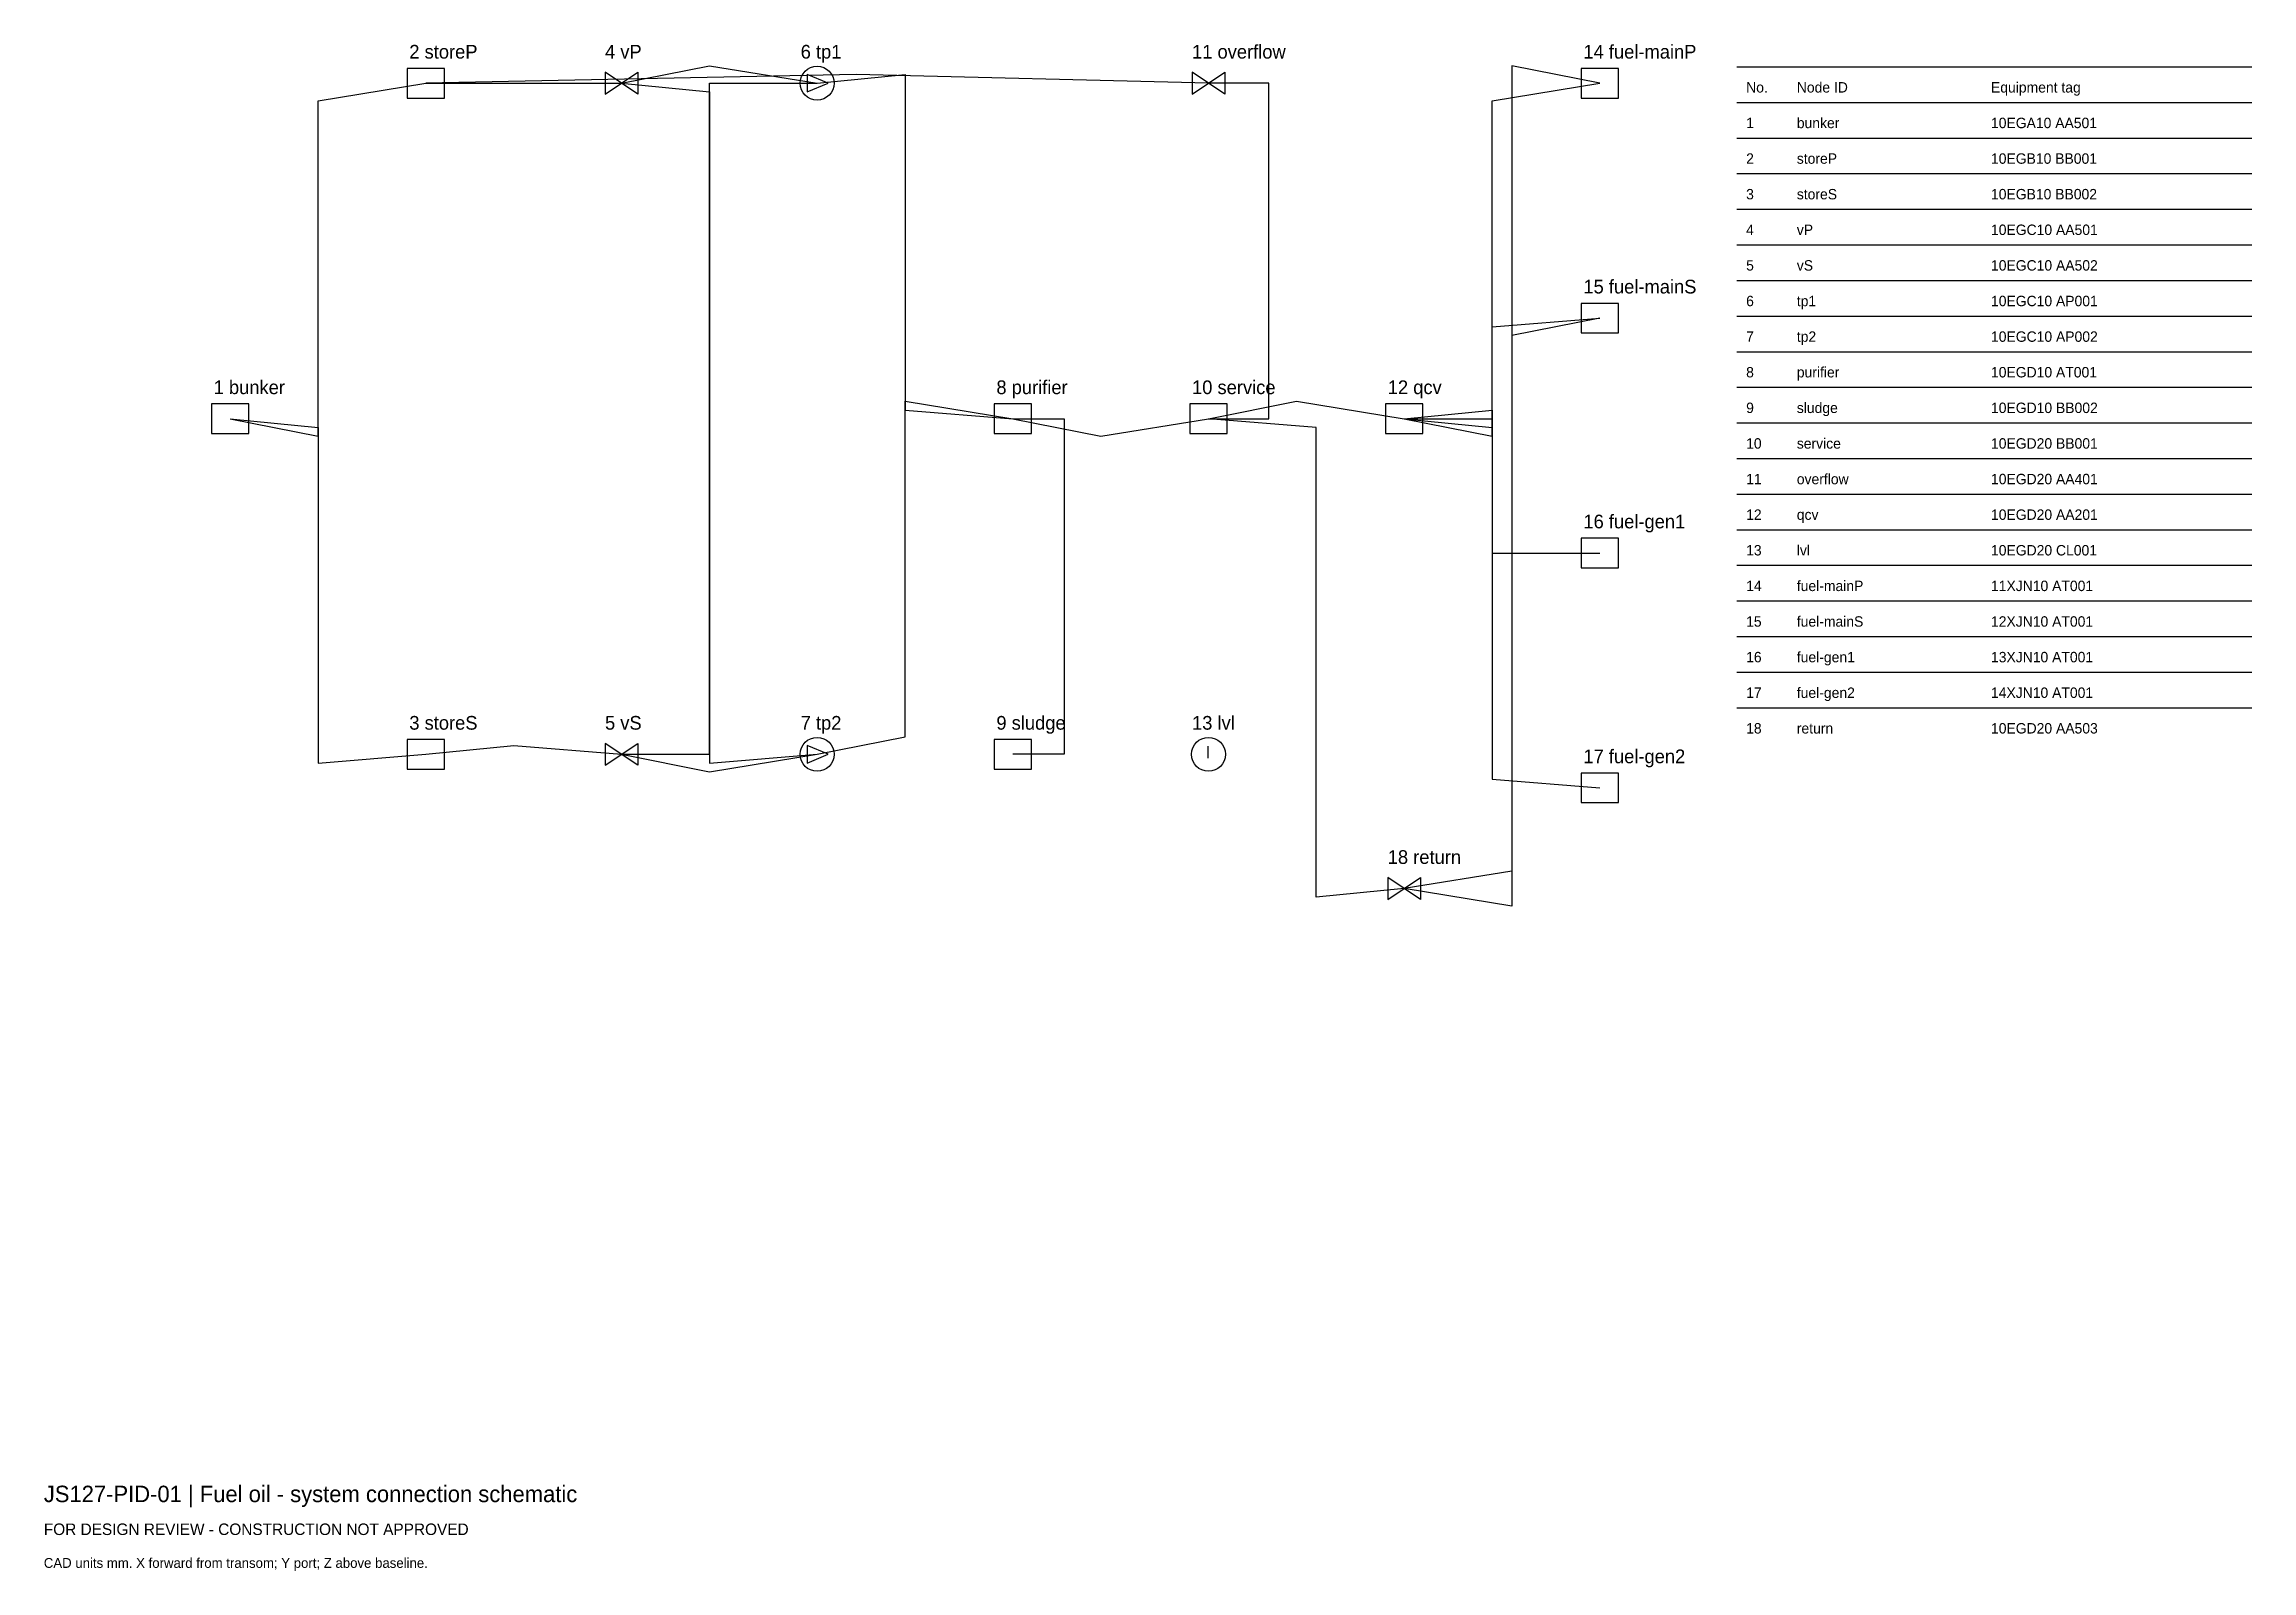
# Model space of a CAD drawing. Header units: millimetres. Extents: x 0 to 403, y -25 to 254.
import ezdxf

# ---------------------------------------------------------------- set-up
doc = ezdxf.new("R2010")
doc.units = ezdxf.units.MM
for name, color, linetype in [('ANNOTATION', 7, 'Continuous'), ('EQUIPMENT', 3, 'Continuous'), ('GEOMETRY', 7, 'Continuous'), ('PIPING', 4, 'Continuous')]:
    doc.layers.add(name, color=color, linetype=linetype)

msp = doc.modelspace()

# ---------------------------------------------------------------- linework, layer by layer
at = {"layer": 'EQUIPMENT'}
for points in [[(66.31, 244.3), (73.11, 244.3), (73.11, 249.7), (66.31, 249.7)], [(102.43, 245), (108.43, 249), (108.43, 245), (102.43, 249)], [(139.34, 245.4), (143.14, 247), (139.34, 248.6)], [(209.57, 245), (215.57, 249), (215.57, 245), (209.57, 249)], [(280.6, 244.3), (287.4, 244.3), (287.4, 249.7), (280.6, 249.7)], [(280.6, 201.43), (287.4, 201.43), (287.4, 206.82), (280.6, 206.82)], [(30.6, 183.05), (37.4, 183.05), (37.4, 188.45), (30.6, 188.45)], [(173.46, 183.05), (180.26, 183.05), (180.26, 188.45), (173.46, 188.45)], [(209.17, 183.05), (215.97, 183.05), (215.97, 188.45), (209.17, 188.45)], [(244.89, 183.05), (251.69, 183.05), (251.69, 188.45), (244.89, 188.45)], [(280.6, 158.55), (287.4, 158.55), (287.4, 163.95), (280.6, 163.95)], [(66.31, 121.8), (73.11, 121.8), (73.11, 127.2), (66.31, 127.2)], [(102.43, 122.5), (108.43, 126.5), (108.43, 122.5), (102.43, 126.5)], [(139.34, 122.9), (143.14, 124.5), (139.34, 126.1)], [(173.46, 121.8), (180.26, 121.8), (180.26, 127.2), (173.46, 127.2)], [(280.6, 115.68), (287.4, 115.68), (287.4, 121.08), (280.6, 121.08)], [(245.29, 98), (251.29, 102), (251.29, 98), (245.29, 102)]]:
    msp.add_lwpolyline(points, close=True, dxfattribs=at)
for centre in [(141.14, 247), (141.14, 124.5), (212.57, 124.5)]:
    msp.add_circle(centre, 3.1, dxfattribs=at)
at = {"layer": 'GEOMETRY'}
for p, q in [((309, 250), (403, 250)), ((309, 243.5), (403, 243.5)), ((309, 237), (403, 237)), ((309, 230.5), (403, 230.5)), ((309, 224), (403, 224)), ((309, 217.5), (403, 217.5)), ((309, 211), (403, 211)), ((309, 204.5), (403, 204.5)), ((309, 198), (403, 198)), ((309, 191.5), (403, 191.5)), ((309, 185), (403, 185)), ((309, 178.5), (403, 178.5)), ((309, 172), (403, 172)), ((309, 165.5), (403, 165.5)), ((309, 159), (403, 159)), ((309, 152.5), (403, 152.5)), ((309, 146), (403, 146)), ((309, 139.5), (403, 139.5)), ((309, 133), (403, 133))]:
    msp.add_line(p, q, dxfattribs=at)
at = {"layer": 'PIPING'}
for points in [[(105.43, 247), (121.5, 250.2), (121.5, 250.2), (141.14, 247)], [(284, 247), (267.93, 250.2), (267.93, 103.2), (248.29, 100)], [(34, 185.75), (50.07, 182.55), (50.07, 243.8), (69.71, 247)], [(212.57, 247), (148.29, 248.6), (148.29, 248.6), (69.71, 247)], [(69.71, 247), (85.79, 247), (85.79, 247), (105.43, 247)], [(105.43, 247), (121.5, 245.4), (121.5, 122.9), (141.14, 124.5)], [(105.43, 124.5), (121.5, 124.5), (121.5, 247), (141.14, 247)], [(141.14, 247), (157.21, 248.6), (157.21, 187.35), (176.86, 185.75)], [(212.57, 185.75), (223.57, 185.75), (223.57, 247), (212.57, 247)], [(248.29, 185.75), (264.36, 182.55), (264.36, 243.8), (284, 247)], [(248.29, 185.75), (264.36, 184.15), (264.36, 202.53), (284, 204.12)], [(284, 204.12), (267.93, 200.93), (267.93, 96.8), (248.29, 100)], [(34, 185.75), (50.07, 184.15), (50.07, 122.9), (69.71, 124.5)], [(141.14, 124.5), (157.21, 127.7), (157.21, 188.95), (176.86, 185.75)], [(176.86, 185.75), (192.93, 182.55), (192.93, 182.55), (212.57, 185.75)], [(176.86, 185.75), (186.26, 185.75), (186.26, 124.5), (176.86, 124.5)], [(212.57, 185.75), (228.64, 188.95), (228.64, 188.95), (248.29, 185.75)], [(248.29, 100), (232.21, 98.4), (232.21, 184.15), (212.57, 185.75)], [(248.29, 185.75), (264.36, 187.35), (264.36, 119.98), (284, 118.38)], [(248.29, 185.75), (264.36, 185.75), (264.36, 161.25), (284, 161.25)], [(69.71, 124.5), (85.79, 126.1), (85.79, 126.1), (105.43, 124.5)], [(105.43, 124.5), (121.5, 121.3), (121.5, 121.3), (141.14, 124.5)]]:
    msp.add_lwpolyline(points, dxfattribs=at)

# ---------------------------------------------------------------- texts
at = {"layer": 'ANNOTATION'}
for s, height, p in [('2 storeP', 2.5, (66.71, 251.5)), ('4 vP', 2.5, (102.43, 251.5)), ('6 tp1', 2.5, (138.14, 251.5)), ('11 overflow', 2.5, (209.57, 251.5)), ('14 fuel-mainP', 2.5, (281, 251.5)), ('No.', 1.9, (310.7, 245.3)), ('Node ID', 1.9, (319.95, 245.3)), ('Equipment tag', 1.9, (355.39, 245.3)), ('1', 1.9, (310.7, 238.8)), ('bunker', 1.9, (319.95, 238.8)), ('10EGA10 AA501', 1.9, (355.39, 238.8)), ('2', 1.9, (310.7, 232.3)), ('storeP', 1.9, (319.95, 232.3)), ('10EGB10 BB001', 1.9, (355.39, 232.3)), ('3', 1.9, (310.7, 225.8)), ('storeS', 1.9, (319.95, 225.8)), ('10EGB10 BB002', 1.9, (355.39, 225.8)), ('4', 1.9, (310.7, 219.3)), ('vP', 1.9, (319.95, 219.3)), ('10EGC10 AA501', 1.9, (355.39, 219.3)), ('5', 1.9, (310.7, 212.8)), ('vS', 1.9, (319.95, 212.8)), ('10EGC10 AA502', 1.9, (355.39, 212.8)), ('15 fuel-mainS', 2.5, (281, 208.62)), ('6', 1.9, (310.7, 206.3)), ('tp1', 1.9, (319.95, 206.3)), ('10EGC10 AP001', 1.9, (355.39, 206.3)), ('7', 1.9, (310.7, 199.8)), ('tp2', 1.9, (319.95, 199.8)), ('10EGC10 AP002', 1.9, (355.39, 199.8)), ('8', 1.9, (310.7, 193.3)), ('purifier', 1.9, (319.95, 193.3)), ('10EGD10 AT001', 1.9, (355.39, 193.3)), ('1 bunker', 2.5, (31, 190.25)), ('8 purifier', 2.5, (173.86, 190.25)), ('10 service', 2.5, (209.57, 190.25)), ('12 qcv', 2.5, (245.29, 190.25)), ('9', 1.9, (310.7, 186.8)), ('sludge', 1.9, (319.95, 186.8)), ('10EGD10 BB002', 1.9, (355.39, 186.8)), ('10', 1.9, (310.7, 180.3)), ('service', 1.9, (319.95, 180.3)), ('10EGD20 BB001', 1.9, (355.39, 180.3)), ('11', 1.9, (310.7, 173.8)), ('overflow', 1.9, (319.95, 173.8)), ('10EGD20 AA401', 1.9, (355.39, 173.8)), ('16 fuel-gen1', 2.5, (281, 165.75)), ('12', 1.9, (310.7, 167.3)), ('qcv', 1.9, (319.95, 167.3)), ('10EGD20 AA201', 1.9, (355.39, 167.3)), ('13', 1.9, (310.7, 160.8)), ('lvl', 1.9, (319.95, 160.8)), ('10EGD20 CL001', 1.9, (355.39, 160.8)), ('14', 1.9, (310.7, 154.3)), ('fuel-mainP', 1.9, (319.95, 154.3)), ('11XJN10 AT001', 1.9, (355.39, 154.3)), ('15', 1.9, (310.7, 147.8)), ('fuel-mainS', 1.9, (319.95, 147.8)), ('12XJN10 AT001', 1.9, (355.39, 147.8)), ('16', 1.9, (310.7, 141.3)), ('fuel-gen1', 1.9, (319.95, 141.3)), ('13XJN10 AT001', 1.9, (355.39, 141.3)), ('17', 1.9, (310.7, 134.8)), ('fuel-gen2', 1.9, (319.95, 134.8)), ('14XJN10 AT001', 1.9, (355.39, 134.8)), ('3 storeS', 2.5, (66.71, 129)), ('5 vS', 2.5, (102.43, 129)), ('7 tp2', 2.5, (138.14, 129)), ('9 sludge', 2.5, (173.86, 129)), ('13 lvl', 2.5, (209.57, 129)), ('18', 1.9, (310.7, 128.3)), ('return', 1.9, (319.95, 128.3)), ('10EGD20 AA503', 1.9, (355.39, 128.3)), ('I', 2.2, (212.07, 123.8)), ('17 fuel-gen2', 2.5, (281, 122.88)), ('18 return', 2.5, (245.29, 104.5)), ('JS127-PID-01 | Fuel oil - system connection schematic', 3, (0, -12)), ('FOR DESIGN REVIEW - CONSTRUCTION NOT APPROVED', 2.1, (0, -18)), ('CAD units mm. X forward from transom; Y port; Z above baseline.', 1.8, (0, -24))]:
    msp.add_text(s, height=height, dxfattribs=at).set_placement(p)

doc.saveas('drawing.dxf')
